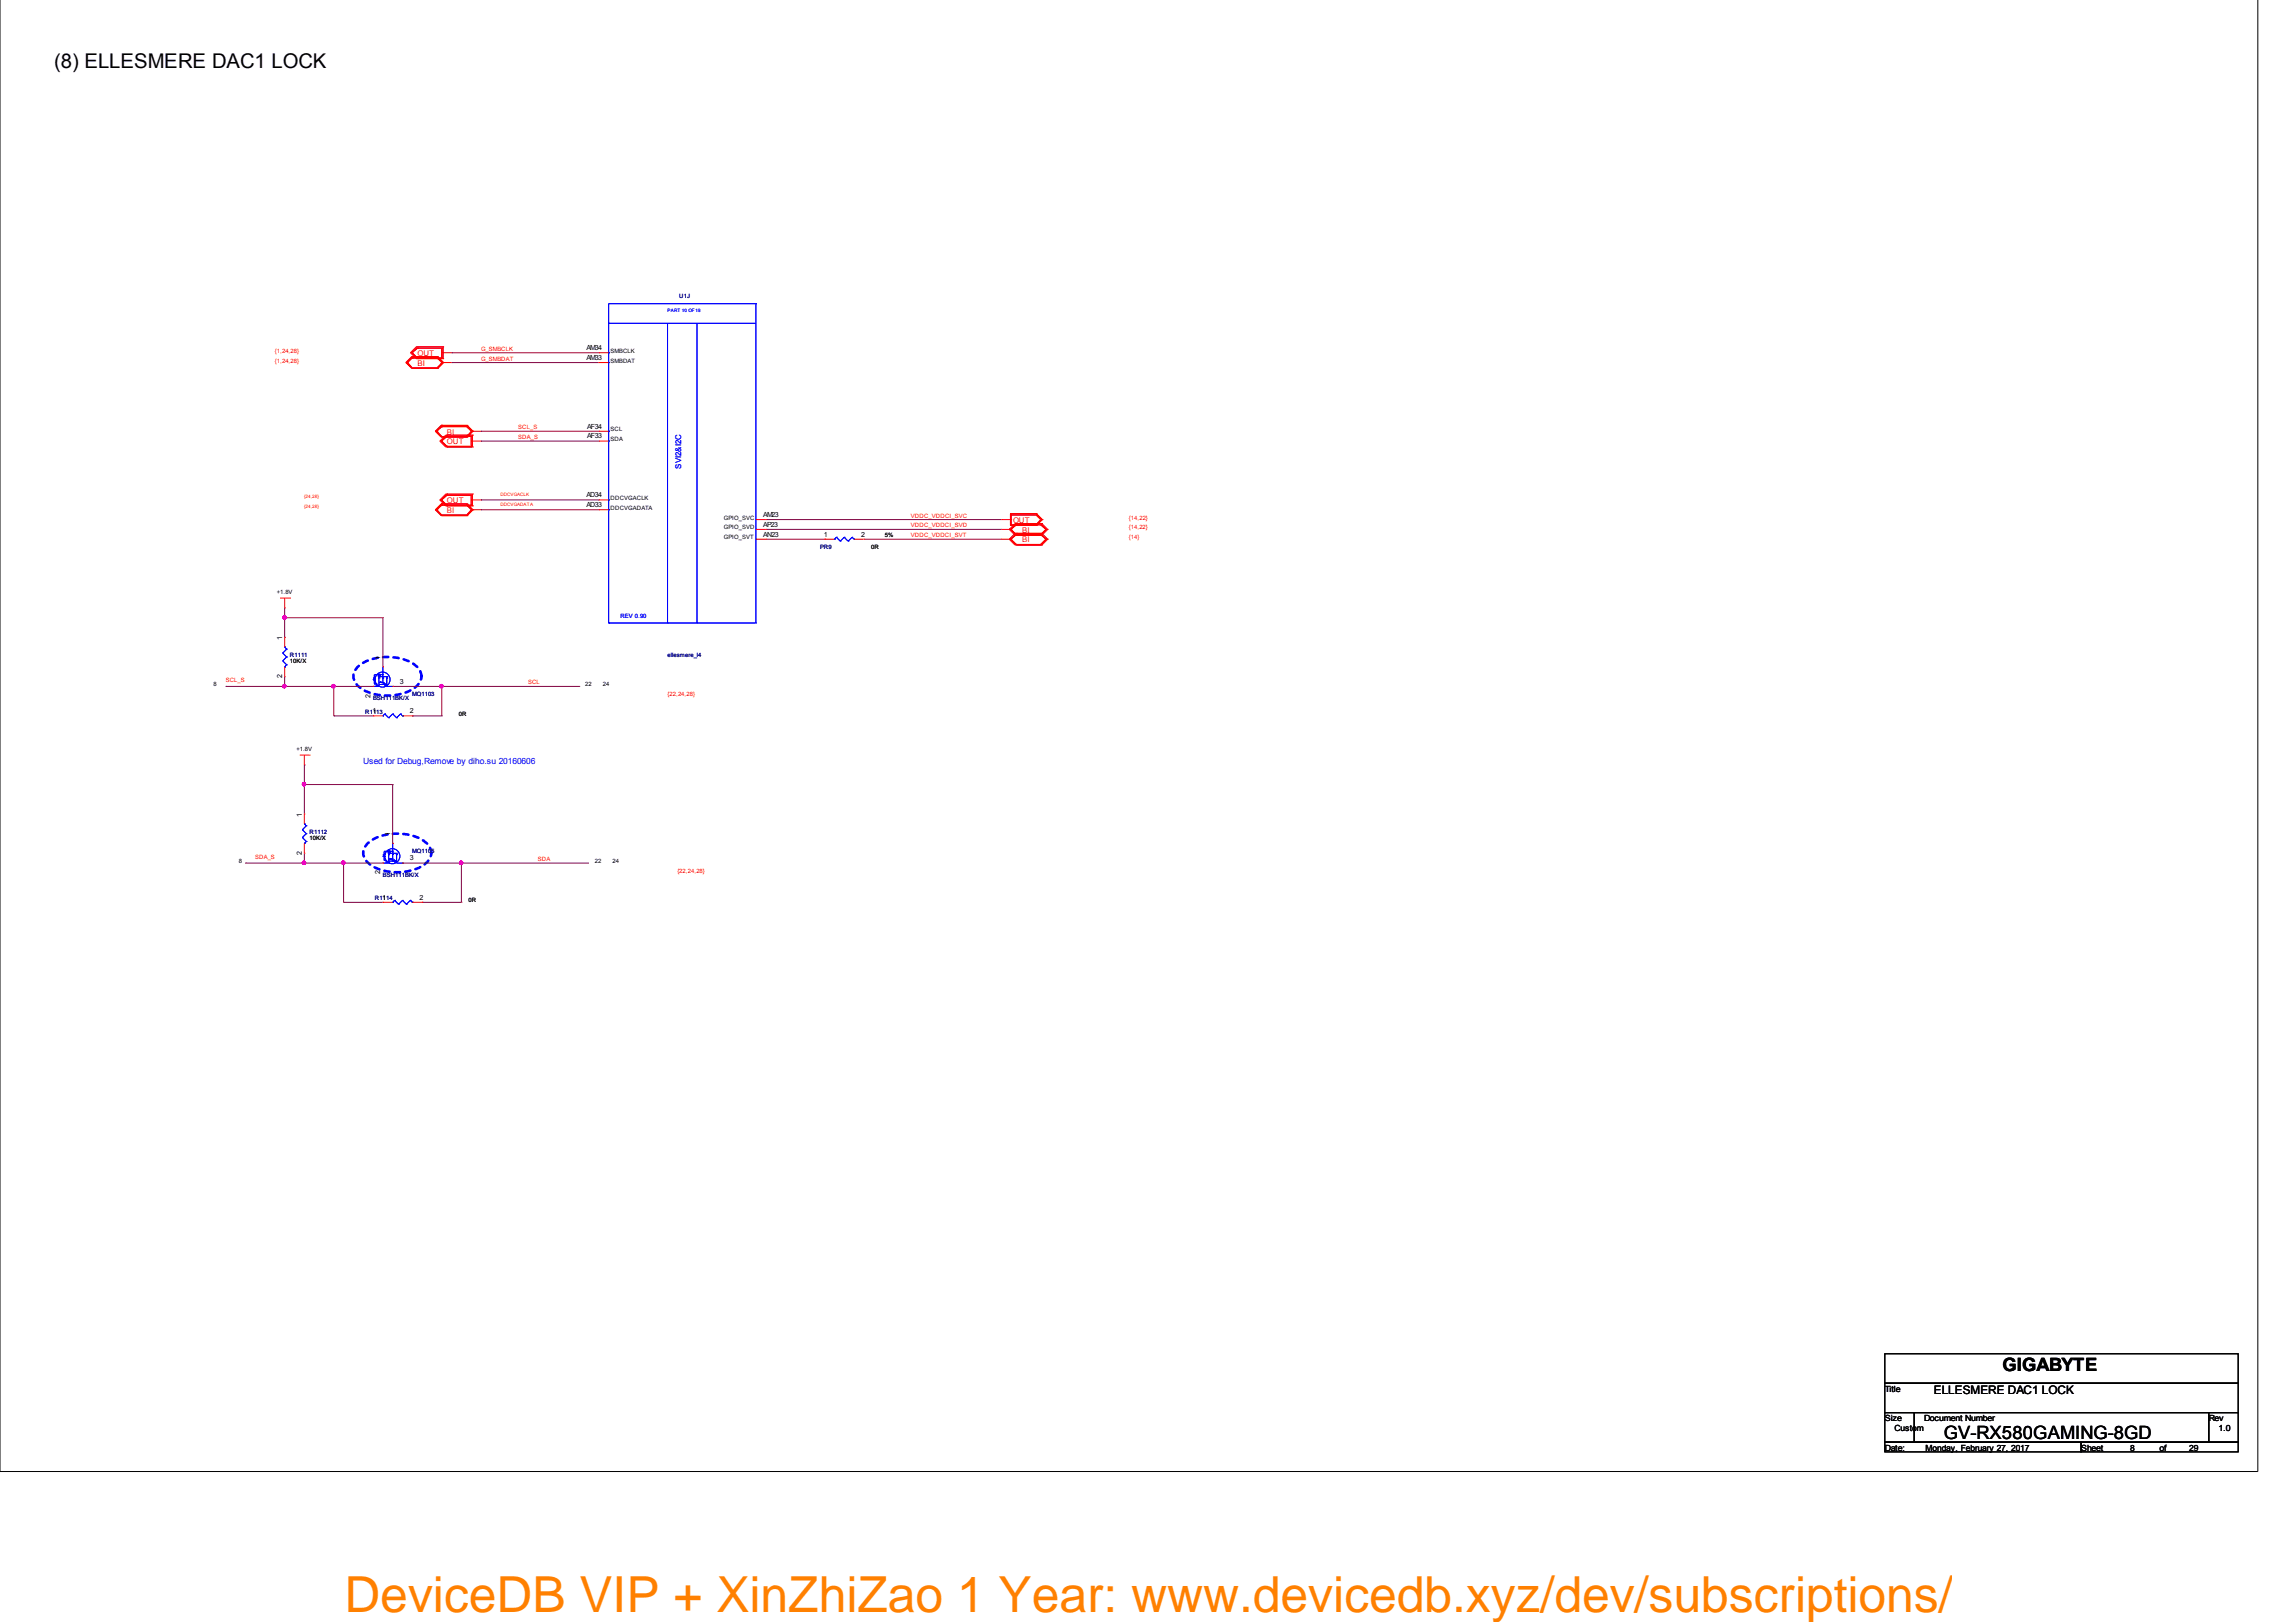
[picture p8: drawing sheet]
<svg xmlns="http://www.w3.org/2000/svg" width="297mm" height="210mm" viewBox="0 0 297 210" stroke-linecap="round" stroke-linejoin="round" font-family="sans-serif">
<defs><g id="words">
<text font-size="6.4" fill="#ff8000" x="44.6" y="208.5">DeviceDB VIP + XinZhiZao 1 Year: www.devicedb.xyz/dev/subscriptions/</text>
<text font-size="2.6" x="7" y="8.8">(8) ELLESMERE DAC1 LOCK</text>
<g font-size="2.4">
<text x="259.1" y="177.4">GIGABYTE</text>
<text x="251.5" y="186.3">GV-RX580GAMING-8GD</text>
</g>
<text font-size="1.5" x="250.2" y="180.4">ELLESMERE DAC1 LOCK</text>
<text font-size="1.1" fill="#00f" x="47" y="98.8">Used for Debug,Remove by diho.su 20160606</text>
<g font-size="1.1">
<text x="243.8" y="180.1">Title</text>
<text x="243.8" y="183.9">Size</text>
<text x="245.1" y="185.2">Custom</text>
<text x="248.9" y="183.9">Document Number</text>
<text x="285.8" y="183.9">Rev</text>
<text x="287" y="185.2">1.0</text>
<text x="243.8" y="187.7">Date:</text>
<text x="249.1" y="187.7">Monday, February 27, 2017</text>
<text x="269.2" y="187.7">Sheet</text>
<text x="275.6" y="187.7">8</text>
<text x="279.4" y="187.7">of</text>
<text x="283.2" y="187.7">29</text>
</g>
<g font-size="1" fill="#f00">
<text x="54" y="47.3">BI</text>
<text x="54" y="46.1">OUT</text>
<text x="57.8" y="57.5">OUT</text>
<text x="57.8" y="56.2">BI</text>
<text x="57.8" y="65.1">OUT</text>
<text x="57.8" y="66.4">BI</text>
<text x="131.1" y="67.7">OUT</text>
<text x="132.2" y="70.2">BI</text>
<text x="132.2" y="68.9">BI</text>
</g>
<text font-size="1" fill="#00f" x="88.1" y="60.6" transform="rotate(-90 88.1 60.6)">SVI2&amp;I2C</text>
<g font-size=".9">
<text x="75.9" y="46.6">AM33</text>
<text x="75.9" y="45.3">AM34</text>
<text x="75.9" y="56.7">AF33</text>
<text x="75.9" y="55.5">AF34</text>
<text x="75.9" y="65.6">AD33</text>
<text x="75.9" y="64.4">AD34</text>
<text x="98.7" y="69.4">AN23</text>
<text x="98.7" y="68.2">AP23</text>
<text x="98.7" y="66.9">AM23</text>
<text x="106.6" y="69.4">1</text>
<text x="111.4" y="69.4">2</text>
<text x="36.5" y="82.8" transform="rotate(-90 36.5 82.8)">1</text>
<text x="36.5" y="87.7" transform="rotate(-90 36.5 87.7)">2</text>
<text x="49.2" y="85.4" transform="rotate(-90 49.2 85.4)">1</text>
<text x="51.7" y="88.5">3</text>
<text x="47.9" y="90.3" transform="rotate(-90 47.9 90.3)">2</text>
<text x="48.2" y="92.3">1</text>
<text x="53" y="92.3">2</text>
<text x="39" y="105.7" transform="rotate(-90 39 105.7)">1</text>
<text x="39" y="110.6" transform="rotate(-90 39 110.6)">2</text>
<text x="49.2" y="113.1" transform="rotate(-90 49.2 113.1)">2</text>
<text x="50.5" y="108.2" transform="rotate(-90 50.5 108.2)">1</text>
<text x="53" y="111.4">3</text>
<text x="49.4" y="116.4">1</text>
<text x="54.3" y="116.4">2</text>
</g>
<g font-size=".8" fill="#000080">
<text x="87.9" y="38.5">U1J</text>
<text x="106.1" y="71">PR9</text>
<text x="37.5" y="85">R1111</text>
<text x="86.4" y="85">ellesmere_l4</text>
<text x="47.2" y="92.4">R1113</text>
<text x="48.3" y="90.6">BSH111BK/X</text>
<text x="53.3" y="90.1">MQ1103</text>
<text x="40" y="107.9">R1112</text>
<text x="49.5" y="113.5">BSH111BK/X</text>
<text x="53.3" y="110.4">MQ1105</text>
<text x="48.5" y="116.5">R1114</text>
</g>
<g font-size=".8" fill="#f00">
<text x="35.6" y="46.9">{1,24,28}</text>
<text x="35.6" y="45.6">{1,24,28}</text>
<text x="62.2" y="46.7">G_SMBDAT</text>
<text x="62.2" y="45.4">G_SMBCLK</text>
<text x="67.1" y="56.8">SDA_S</text>
<text x="67.1" y="55.6">SCL_S</text>
<text x="117.9" y="69.5">VDDC_VDDCI_SVT</text>
<text x="117.9" y="68.3">VDDC_VDDCI_SVD</text>
<text x="117.9" y="67">VDDC_VDDCI_SVC</text>
<text x="146" y="69.8">{14}</text>
<text x="146" y="68.5">{14,22}</text>
<text x="146.1" y="67.2">{14,22}</text>
<text x="29.2" y="88.3">SCL_S</text>
<text x="68.3" y="88.6">SCL</text>
<text x="86.4" y="90.1">{22,24,28}</text>
<text x="33" y="111.2">SDA_S</text>
<text x="69.6" y="111.4">SDA</text>
<text x="87.6" y="113">{22,24,28}</text>
</g>
<g font-size=".8">
<text x="79" y="46.9">SMBDAT</text>
<text x="79" y="45.6">SMBCLK</text>
<text x="79" y="57.1">SDA</text>
<text x="79" y="55.8">SCL</text>
<text x="79" y="66">DDCVGADATA</text>
<text x="79" y="64.7">DDCVGACLK</text>
<text x="93.6" y="69.8">GPIO_SVT</text>
<text x="93.6" y="68.5">GPIO_SVD</text>
<text x="93.6" y="67.2">GPIO_SVC</text>
<text x="112.7" y="71">0R</text>
<text x="114.5" y="69.5">5%</text>
<text x="35.8" y="76.8">+1.8V</text>
<text x="27.6" y="88.8">8</text>
<text x="37.5" y="85.8">10K/X</text>
<text x="75.7" y="88.8">22</text>
<text x="78" y="88.8">24</text>
<text x="59.4" y="92.6">0R</text>
<text x="38.4" y="97.1">+1.8V</text>
<text x="30.9" y="111.7">8</text>
<text x="40" y="108.6">10K/X</text>
<text x="77" y="111.7">22</text>
<text x="79.2" y="111.7">24</text>
<text x="60.6" y="116.8">0R</text>
</g>
<text font-size=".8" fill="#00f" x="80.3" y="79.9">REV 0.90</text>
<text font-size=".6" fill="#00f" x="86.4" y="40.3">PART 10 OF 18</text>
<g font-size=".6" fill="#f00">
<text x="39.4" y="65.7">{24,28}</text>
<text x="39.4" y="64.4">{24,28}</text>
<text x="64.8" y="65.5">DDCVGADATA</text>
<text x="64.8" y="64.2">DDCVGACLK</text>
</g>
</g></defs>
<path d="M0 -.1v190.5h292.1v-190.5" fill="none" stroke="#000" stroke-width=".13"/>
<path d="M46.5 86.1a6.6 6.6 0 0 1 7.3 0 1.67 1.67 0 0 1 0 2.8 6.6 6.6 0 0 1-7.3 0 1.67 1.67 0 0 1 0-2.8zM47.7 109a6.6 6.6 0 0 1 7.3 0 1.67 1.67 0 0 1 0 2.8 6.6 6.6 0 0 1-7.3 0 1.67 1.67 0 0 1 0-2.8z" fill="none" stroke="#00f" stroke-width=".34" stroke-dasharray=".7 .7"/>
<g fill="none" stroke="#800040" stroke-width=".13">
<path d="M58.4 45.6h19.1M58.4 46.9h19.1M58.4 45.6h.1M58.4 46.9h.1M62.2 55.8h.1M62.2 57.1h.1M62.2 55.8h15.3M62.2 57.1h15.3M36.8 79.9h12.7M36.8 79.9h.1M36.8 78.7v3.8M49.5 79.9h.1"/>
<path d="M49.5 79.9v6.4M62.2 64.7h.1M62.2 66h.1M62.2 64.7h15.3M62.2 66h15.3M99.1 69.8h7.6M106.7 69.8h.1M29.2 88.8h19.1M29.2 88.8h.1M36.8 82.5h.1M36.8 88.8h.1M36.8 87.6v1.2"/>
<path d="M39.4 99h.1M39.4 99v6.3M43.2 92.6h.1M43.2 88.8h.1M43.2 88.8v3.8M43.2 92.6h5.1M50.8 88.8h24.1M53.3 92.6h.1M53.3 92.6h3.8M57.1 88.8h.1M57.1 92.6h.1M57.1 88.8v3.8"/>
<path d="M74.9 88.8h.1M31.7 111.7h17.8M31.7 111.7h.1M39.4 101.5h.1M39.4 111.7h.1M39.4 110.4v1.3M39.4 101.5h11.4M44.4 116.8h5.1M44.4 116.8h.1M44.4 111.7h.1M44.4 111.7v5.1M50.8 101.5h.1"/>
<path d="M50.8 101.5v7.6M52.1 111.7h24.1M54.6 116.8h5.1M54.6 116.8h.1M59.7 111.7h.1M59.7 116.8h.1M59.7 111.7v5.1"/>
</g>
<g fill="#f0f" stroke="#f0f" stroke-width=".13">
<circle cx="36.8" cy="79.9" r=".21"/>
<circle cx="39.3" cy="101.5" r=".21"/>
<circle cx="57.1" cy="88.8" r=".21"/>
<circle cx="36.8" cy="88.8" r=".21"/>
<circle cx="43.1" cy="88.8" r=".21"/>
<circle cx="59.6" cy="111.6" r=".21"/>
<circle cx="39.3" cy="111.6" r=".21"/>
<circle cx="44.4" cy="111.6" r=".21"/>
</g>
<path d="M99.3 69h7.9v.4h-7.9z" fill="#fff"/>
<path d="M99.1 67.2h30.4M99.1 68.5h30.4M111.8 69.8h17.7M129.5 67.2h.1M129.5 68.5h.1M129.5 69.8h.1" fill="none" stroke="#800040" stroke-width=".13"/>
<g fill="none" stroke="#f00" stroke-width=".13">
<path d="M52.5 46.9h.1M52.5 46.9l.8 .8h3.3M52.6 46.9h.1M52.6 46.9l.7 .7M52.6 46.9l.7 .8M52.7 46.9l.6 .7M52.7 46.9h.1M53.1 45.6h.1M53.1 45.6l.7 .8M53.3 45.6l.7 .8M53.3 45.6l.7 .7M53.3 46.2h3.3"/>
<path d="M53.3 46.2l-.8 .7M53.3 46.2h.1M53.3 45.6h.1M53.3 46.3l-.7 .6M53.3 46.2l-.7 .7M53.3 46.3h.1M53.3 47.6h3.3M53.3 46.3l-.6 .6M53.3 46.3h3.8M53.8 46.4h3.5M53.8 44.9l-.7 .7M53.8 44.9h.1"/>
<path d="M53.8 46.4h.1M53.8 44.9h3.5M54 45.1h.1M54 46.3h.1M54 44.9h.1M54 46.4h.1M54 45.1h3.1M54 45.1l-.7 .5M54 44.9l-.7 .7M56.3 55.8l.8 .8h3.4M56.3 55.8h.1M56.4 55.8h.1"/>
<path d="M56.4 55.8l.7 .7M56.4 55.8l.7 .8M56.6 46.2l.7 .7M56.6 46.3l.7 .6M56.6 46.3l.5 .6M56.6 55.8l.5 .7M56.6 47.7h.1M56.6 46.2h.1M56.6 47.6h.1M56.6 46.3h.1M56.6 55.8h.1M56.6 46.2l.8 .7"/>
<path d="M56.9 57.1h.1M56.9 57.1l.8 .7M57.1 57.1h.1M57.1 55h.1M57.1 57.1l.7 .7M57.1 55h3.4M57.1 55l-.8 .8M57.1 55.2h3.3M57.1 55.2l-.7 .6M57.1 55l-.7 .8M57.1 46.9h.1M57.1 45.6h.1"/>
<path d="M57.1 45.1h.1M57.1 46.3h.1M57.1 55.2h.1M57.1 45.1v1.2M57.1 56.5h3.9M57.2 46.9h1.2M57.2 45.6h1.2M57.2 46.9l-.6 .7M57.2 55.2l-.6 .6M57.3 46.9h.1M57.3 44.9h.1M57.3 46.4h.1"/>
<path d="M57.3 44.9v1.5M57.3 46.9l-.7 .8M57.3 46.9l-.7 .7M57.4 46.9l-.8 .8M57.4 46.9h.1M57.7 57.8h3.4M57.7 56.3l-.8 .8M57.7 56.3h.1M57.7 57.8h.1M57.7 56.3h3.4M57.8 56.5l-.7 .6M57.8 56.3l-.7 .8"/>
<path d="M57.8 56.5h.1M57.8 57.8h.1M57.8 56.3h.1M57.8 57.8h3.2M60.4 56.6h.1M60.4 55h.1M60.4 56.5h.1M60.4 55.2h.1M60.4 55l.7 .8M60.4 55.2l.7 .6M60.4 55.2l.6 .6M60.5 56.6h.1"/>
<path d="M60.5 55h.1M60.5 55l.7 .8M61 57.1h1.2M61 55.8h1.2M61 55.8l-.6 .7M61 57.1h.1M61 56.5h.1M61 57.8h.1M61 55.8h.1M61 56.5v1.3M61.1 55.8l-.7 .8M61.1 55.8l-.7 .7"/>
<path d="M61.1 56.3h.1M61.1 57.8h.1M61.1 55.8h.1M61.1 56.3v1.5M61.2 55.8l-.7 .8M61.2 55.8h.1M77.5 46.9h1.2M77.5 45.6h1.2M77.5 57.1h1.2M77.5 55.8h1.2M77.5 57.1h.1M77.5 55.8h.1"/>
<path d="M77.5 46.9h.1M77.5 45.6h.1M36.2 77.4h1.3M36.8 78.7h.1M36.8 77.4v1.3M37.5 77.4h.1M56.3 66l.8 .7h3.4M56.3 66h.1M56.4 66h.1M56.4 66l.7 .6M56.4 66l.7 .7M56.6 66l.5 .6"/>
<path d="M56.6 66h.1M56.9 64.7h.1M56.9 64.7l.8 .8M57.1 65.2h.1M57.1 64.7h.1M57.1 64.7l.7 .8M57.1 64.7l.7 .7M57.1 65.2h3.4M57.1 65.2l-.8 .8M57.1 65.4h3.9M57.1 65.4l-.7 .6M57.1 65.2l-.7 .8"/>
<path d="M57.1 65.4h.1M57.1 66.6h3.3M57.2 65.4l-.6 .6M57.7 65.5h3.4M57.7 63.9l-.8 .8M57.7 63.9h.1M57.7 65.5h.1M57.7 63.9h3.4M57.8 64.1l-.7 .6M57.8 63.9l-.7 .8M57.8 64.1h.1M57.8 65.4h.1"/>
<path d="M57.8 63.9h.1M57.8 65.5h.1M57.8 64.1h3.2M60.4 66.7h.1M60.4 65.2h.1M60.4 66.6h.1M60.4 65.4h.1M60.4 65.2l.7 .8M60.4 65.4l.7 .6M60.4 65.4l.6 .6M60.5 66.7h.1M60.5 65.2h.1"/>
<path d="M60.5 65.2l.7 .8M61 66h1.2M61 64.7h1.2M61 66l-.6 .6M61 66h.1M61 64.7h.1M61 64.1h.1M61 65.4h.1M61 64.1v1.3M61.1 66l-.7 .7M61.1 66l-.7 .6M61.1 66h.1"/>
<path d="M61.1 63.9h.1M61.1 65.5h.1M61.1 63.9v1.6M61.2 66l-.7 .7M61.2 66h.1M77.5 66h1.2M77.5 64.7h1.2M77.5 66h.1M77.5 64.7h.1M97.8 69.8h1.3M97.8 68.5h1.3M97.8 67.2h1.3"/>
<path d="M99.1 69.8h.1M99.1 68.5h.1M99.1 67.2h.1M106.7 69.8h.1M106.7 69.8h1.2M110.5 69.8h1.3M111.8 69.8h.1M129.5 69.8h1.3M129.5 68.5h1.3M129.5 67.2h1.3M130.6 69.8h.1M130.6 68.5h.1"/>
<path d="M130.6 69.8l.7 .7h3.5M130.6 68.5l.7 .8h3.5M130.7 69.8h.1M130.7 68.5h.1M130.7 66.5h.1M130.7 68h.1M130.7 66.5v1.5M130.7 68h3.4M130.7 69.8l.8 .7M130.7 68.5l.8 .7M130.7 68.5l.8 .8M130.7 66.5h3.4"/>
<path d="M130.8 69.8h.1M130.8 68.5h.1M130.8 67.2h.1M130.8 66.6h.1M130.8 67.9h.1M130.8 67.9h3.8M130.8 66.6v1.3M130.8 69.8l.7 .7M130.8 68.5l.7 .7M130.8 66.6h3.2M131.3 69h3.5M131.3 67.7h3.5"/>
<path d="M131.3 69l-.7 .8M131.3 67.7l-.7 .8M131.3 69h.1M131.3 67.7h.1M131.5 69.2l-.7 .6M131.5 67.9l-.7 .6M131.5 69.2l-.8 .6M131.5 69l-.8 .8M131.5 67.9l-.8 .6M131.5 67.7l-.8 .8M131.5 69.2h.1M131.5 69h.1"/>
<path d="M131.5 67.9h.1M131.5 67.7h.1M131.5 70.5h3.1M131.5 69.2h3.1M134 66.6l.8 .6M134 66.5l.8 .7M134 66.6l.6 .6M134 66.6h.1M134 66.5h.1M134 68h.1M134 67.9h.1M134.1 66.5h.1"/>
<path d="M134.1 68h.1M134.1 66.5l.8 .7M134.6 69.2l.7 .6M134.6 67.9l.7 .6M134.6 70.5h.1M134.6 69h.1M134.6 69.2h.1M134.6 69.3h.1M134.6 67.7h.1M134.6 67.9h.1M134.6 67.2h.1M134.6 69l.8 .8"/>
<path d="M134.6 69.2l.8 .6M134.6 67.7l.8 .8M134.6 67.9l.8 .6M134.6 67.2l-.6 .7M134.8 70.5h.1M134.8 69h.1M134.8 69.3h.1M134.8 67.7h.1M134.8 67.2h.1M134.8 69l.8 .8M134.8 67.7l.8 .8M134.8 67.2l-.8 .7"/>
<path d="M134.8 67.2l-.8 .8M134.9 67.2l-.8 .8M134.9 67.2h.1M135.3 69.8h.1M135.3 68.5h.1M135.3 69.8l-.7 .7M135.3 68.5l-.7 .7M135.4 69.8l-.8 .7M135.4 68.5l-.8 .8M135.4 68.5l-.8 .7M135.4 69.8h.1M135.4 68.5h.1"/>
<path d="M135.6 69.8l-.8 .7M135.6 68.5l-.8 .8M135.6 69.8h.1M135.6 68.5h.1M36.8 82.5h.1M36.8 87.6h.1M36.8 82.5v1.2M36.8 86.3v1.3M38.8 97.7h1.2M39.4 99h.1M39.4 97.7v1.3M40 97.7h.1"/>
<path d="M48.3 92.6h1.2M48.3 88.8h.1M48.3 92.6h.1M49.5 86.3h.1M50.8 88.8h.1M52.1 92.6h1.2M53.3 92.6h.1M39.4 105.3h.1M39.4 110.4h.1M39.4 105.3v1.3M39.4 109.1v1.3M49.5 111.7h.1"/>
<path d="M49.5 116.8h.1M49.5 116.8h1.3M50.8 109.1h.1M52.1 111.7h.1M53.3 116.8h1.3M54.6 116.8h.1"/>
</g>
<path d="M243.8 175.2h45.8v3.8h-45.8zM243.8 179h45.8v3.8h-45.8zM243.8 182.8h3.8v3.8h-3.8zM243.8 186.6h25.4v1.3h-25.4zM247.7 182.8h38.1v3.8h-38.1zM269.2 186.6h20.4v1.3h-20.4zM285.7 182.8h3.9v3.8h-3.9z" fill="none" stroke="#000" stroke-width=".13"/>
<g fill="none" stroke="#00f" stroke-width=".13">
<path d="M97.8 39.3h-19.1v41.3M97.8 39.3h.1M97.8 39.3v41.3M78.7 46.9h.1M78.7 45.6h.1M78.7 55.8h.1M78.7 57.1h.1M78.7 41.8h.1M78.7 41.8h19.1M86.4 41.8v38.8M90.2 41.8v38.8M78.7 66h.1"/>
<path d="M78.7 64.7h.1M97.8 68.5h.1M97.8 67.2h.1M97.8 69.8h.1M107.9 69.8h.1M108.2 69.5l-.3 .3M108.2 69.5h.1M108.2 69.5l.5 .5M108.7 70h.1M109.2 69.5l-.5 .5M109.2 69.5h.1M109.2 69.5l.5 .5"/>
<path d="M109.7 70h.1M110.2 69.5l-.5 .5M110.2 69.5h.1M110.2 69.5l.3 .3M110.5 69.8h.1M36.6 84.5h.1M36.6 85.5h.1M36.6 85.5l.5 .5M36.6 84.5l.5 .5M36.8 86.3h.1M36.8 83.7h.1M36.8 83.7l.3 .3"/>
<path d="M37.1 86h.1M37.1 85h.1M37.1 84h.1M37.1 84l-.5 .5M37.1 85l-.5 .5M37.1 86l-.3 .3M48.3 88h.1M48.3 88.8h.7M48.3 87.7h.1M48.3 88h.2M48.4 87.7h.1M48.4 88.3h.1"/>
<path d="M48.4 88.5h.1M48.4 87.7l-.1 .3M48.4 88.5h.3M48.5 87.6l-.1 .1M48.5 87.6h.1M48.5 88h.1M48.7 88.5h.1M48.7 88.5v.3M48.9 87.6h.1M48.9 87.3h.1M48.9 87.7h.1M48.9 87.2v.4"/>
<path d="M48.9 87.7h.3M48.9 87.3l.3 .3M48.9 87.3l.3-.1v.4M48.9 87.6h1.3M49 88.3h.5M49 88.6h1M49 88.8h.1M49 88.3h.1M49 88.6h.1M49 87.7v1.1M49.2 87.6h.1M49.2 88.3h.1"/>
<path d="M49.2 88.2h.1M49.2 88.2v.1M49.2 88.2l.2 .1M49.4 87.7h.1M49.4 88.3h.1M49.4 88.6h.1M49.4 88.5v.1M49.4 87.7h.3M49.5 87.6h.1M49.5 87.3h.1M49.5 87.7h.1M49.5 88.3h.1"/>
<path d="M49.5 88.5h.1M49.5 92.6h.1M49.5 86.3v1.3M49.5 87.7v.6M49.5 88.5l.3 .1M49.5 87.3h-1.1v1.2M49.7 88.3l.1 .2M49.8 92.4l-.3 .2M49.8 88.7h.1M49.8 88.6h.1M49.8 88.5h.1M49.8 92.4h.1"/>
<path d="M49.8 88.5v.2M49.8 92.4l.5 .5M50 87.7h.1M50 87.7h.2M50 87.7v1.1h.8M50.3 92.9h.1M50.8 92.4l-.5 .5M50.8 88.8h.1M50.8 92.4h.1M50.8 92.4l.5 .5M51.3 92.9h.1M51.8 92.4l-.5 .5"/>
<path d="M51.8 92.4h.1M51.8 92.4l.3 .2M52.1 92.6h.1M78.7 80.6h.1M78.7 80.6h19.1M86.4 80.6h.1M90.2 80.6h.1M97.8 80.6h.1M39.1 107.4h.1M39.1 108.4h.1M39.1 108.4l.5 .5M39.1 107.4l.5 .5"/>
<path d="M39.4 109.1h.1M39.4 106.6h.1M39.4 106.6l.2 .3M39.6 108.9h.1M39.6 107.9h.1M39.6 106.9h.1M39.6 106.9l-.5 .5M39.6 107.9l-.5 .5M39.6 108.9l-.2 .2M49.5 110.8h.1M49.5 111.7h.8M49.5 110.6h.2"/>
<path d="M49.5 110.8h.3M49.7 110.6h.1M49.7 111.2h.1M49.7 111.4h.1M49.7 110.6l-.2 .2M49.7 111.4h.3M49.8 110.4h.1M49.8 110.8h.1M49.8 110.4l-.1 .2M50 111.4h.1M50 111.4v.3M50.2 110.6h.3"/>
<path d="M50.2 110.2l.3 .2M50.2 110.2l.3-.1v.3M50.2 110.4h1.3M50.2 110.4h.1M50.2 110.2h.1M50.2 110.6h.1M50.2 110.1v.3M50.3 111.2h.5M50.3 111.4h1M50.3 111.7h.1M50.3 111.2h.1M50.3 111.4h.1"/>
<path d="M50.3 110.6v1.1M50.5 110.4h.1M50.5 111.2h.1M50.5 111.1h.1M50.5 111.1v.1M50.5 111.1l.2 .1M50.7 110.6h.1M50.7 111.2h.1M50.7 111.4h.1M50.7 110.6h.3M50.8 110.4h.1M50.8 110.2h.1"/>
<path d="M50.8 110.6h.1M50.8 111.2h.1M50.8 111.4h.1M50.8 116.8h.1M50.8 109.1v1.3M50.8 110.6v.6M50.8 111.4h.3M50.8 110.2h-1.1v1.2M51 111.2l.1 .2M51.1 116.5l-.3 .3M51.1 111.6h.1M51.1 111.4h.1"/>
<path d="M51.1 116.5h.1M51.1 111.4v.2M51.1 116.5l.5 .5M51.2 110.6h.1M51.2 110.6h.3M51.3 110.6h.1M51.3 110.6v1.1h.8M51.6 117h.1M52.1 116.5l-.5 .5M52.1 111.7h.1M52.1 116.5h.1M52.1 116.5l.5 .5"/>
<path d="M52.6 117h.1M53.1 116.5l-.5 .5M53.1 116.5h.1M53.1 116.5l.2 .3M53.3 116.8h.1"/>
<circle cx="49.5" cy="87.9" r=".97"/>
<circle cx="50.8" cy="110.8" r=".97"/>
</g>
<g fill="#f0f" stroke="#f0f" stroke-width=".13">
<circle cx="36.8" cy="79.9" r=".21"/>
<circle cx="39.3" cy="101.5" r=".21"/>
<circle cx="57.1" cy="88.8" r=".21"/>
<circle cx="36.8" cy="88.8" r=".21"/>
<circle cx="43.1" cy="88.8" r=".21"/>
<circle cx="59.6" cy="111.6" r=".21"/>
<circle cx="39.3" cy="111.6" r=".21"/>
<circle cx="44.4" cy="111.6" r=".21"/>
</g>
<use href="#words"/>
</svg>
